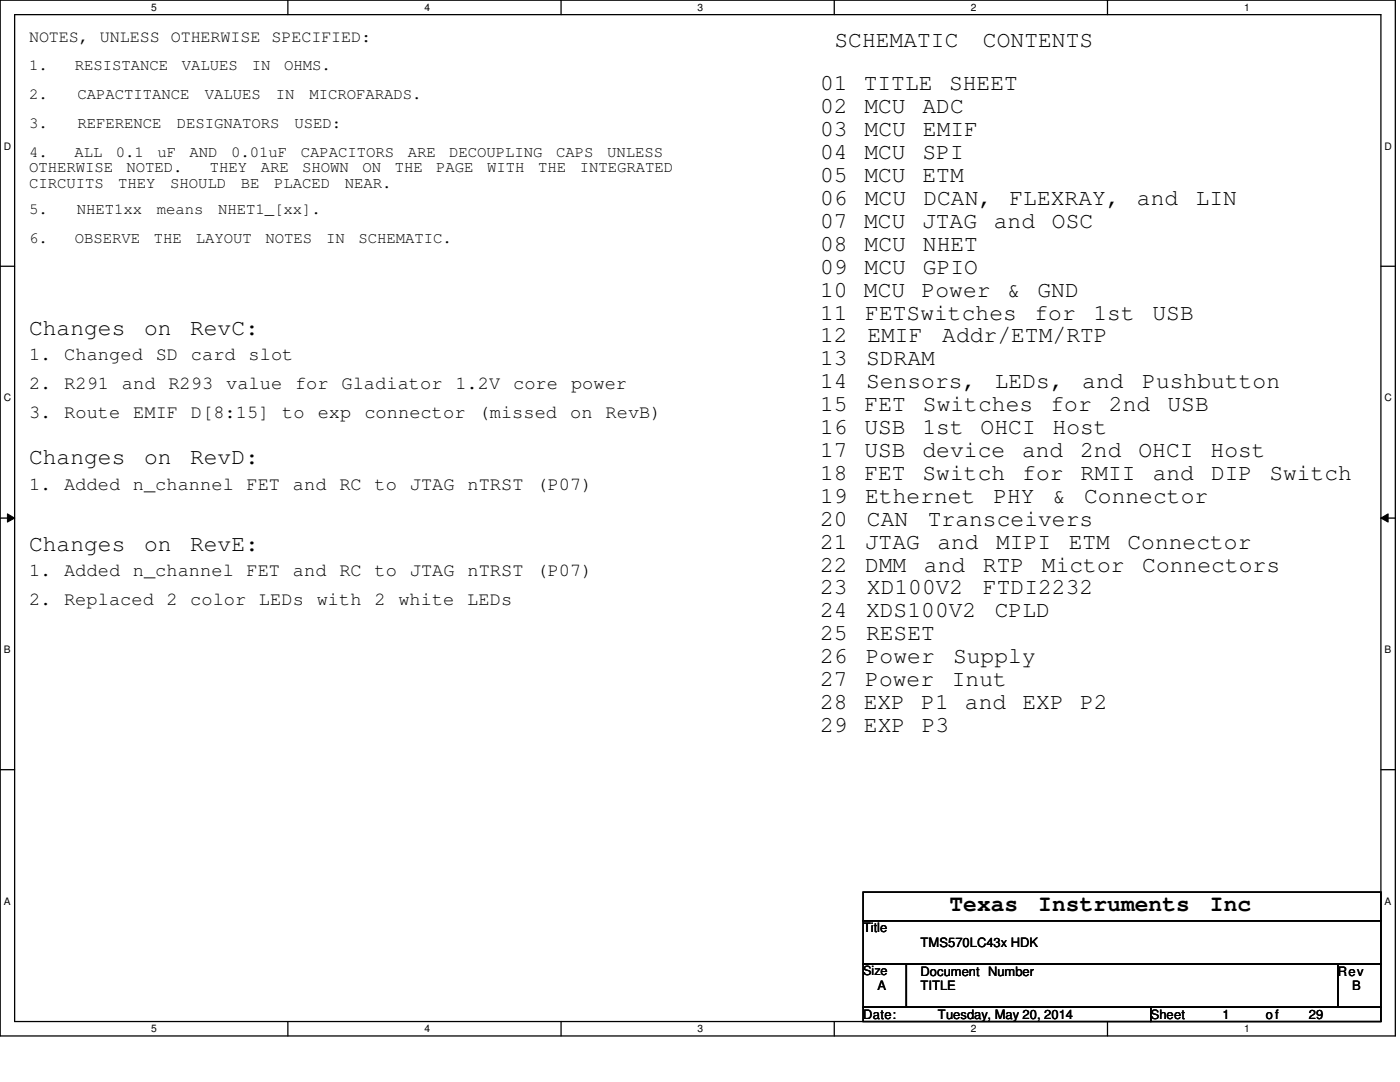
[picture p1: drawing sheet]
<svg xmlns="http://www.w3.org/2000/svg" width="279mm" height="216mm" viewBox="0 0 279 216" stroke-linecap="round" stroke-linejoin="round" font-family="sans-serif">
<defs><g id="words">
<g font-size="4.6">
<text x="166.5" y="9.4">SCHEMATIC</text>
<text x="196.2" y="9.4">CONTENTS</text>
<text x="163.7" y="18">01</text>
<text x="163.7" y="22.6">02</text>
<text x="172.4" y="18">TITLE</text>
<text x="172.5" y="22.6">MCU</text>
<text x="184.1" y="22.6">ADC</text>
<text x="189.4" y="18">SHEET</text>
<text x="163.7" y="27.2">03</text>
<text x="172.6" y="27.2">MCU</text>
<text x="184.2" y="27.2">EMIF</text>
<text x="163.7" y="31.7">04</text>
<text x="172.5" y="31.7">MCU</text>
<text x="184.1" y="31.7">SPI</text>
<text x="163.7" y="36.3">05</text>
<text x="163.7" y="40.9">06</text>
<text x="172.5" y="36.3">MCU</text>
<text x="172.6" y="40.9">MCU</text>
<text x="184.1" y="36.3">ETM</text>
<text x="184.3" y="40.9">DCAN,</text>
<text x="201.5" y="40.9">FLEXRAY,</text>
<text x="226.9" y="40.9">and</text>
<text x="238.6" y="40.9">LIN</text>
<text x="163.7" y="45.5">07</text>
<text x="172.5" y="45.5">MCU</text>
<text x="184" y="45.5">JTAG</text>
<text x="198.3" y="45.5">and</text>
<text x="209.9" y="45.5">OSC</text>
<text x="163.7" y="50">08</text>
<text x="172.6" y="50">MCU</text>
<text x="184.2" y="50">NHET</text>
<text x="163.7" y="54.6">09</text>
<text x="163.7" y="59.2">10</text>
<text x="172.4" y="59.2">MCU</text>
<text x="172.6" y="54.6">MCU</text>
<text x="183.9" y="59.2">Power</text>
<text x="184.2" y="54.6">GPIO</text>
<text x="201" y="59.2">&amp;</text>
<text x="207.1" y="59.2">GND</text>
<text x="163.7" y="63.8">11</text>
<text x="172.7" y="63.8">FETSwitches</text>
<text x="206.5" y="63.8">for</text>
<text x="218.2" y="63.8">1st</text>
<text x="230" y="63.8">USB</text>
<text x="5.8" y="66.8">Changes</text>
<text x="28.7" y="66.8">on</text>
<text x="37.9" y="66.8">RevC:</text>
<text x="163.7" y="68.3">12</text>
<text x="173.1" y="68.3">EMIF</text>
<text x="188" y="68.3">Addr/ETM/RTP</text>
<text x="163.7" y="72.9">13</text>
<text x="163.7" y="77.5">14</text>
<text x="172.8" y="72.9">SDRAM</text>
<text x="172.8" y="77.5">Sensors,</text>
<text x="198.5" y="77.5">LEDs,</text>
<text x="216" y="77.5">and</text>
<text x="228" y="77.5">Pushbutton</text>
<text x="163.7" y="82">15</text>
<text x="172.6" y="82">FET</text>
<text x="184.2" y="82">Switches</text>
<text x="209.6" y="82">for</text>
<text x="221.3" y="82">2nd</text>
<text x="233" y="82">USB</text>
<text x="163.7" y="86.6">16</text>
<text x="172.5" y="86.6">USB</text>
<text x="184.1" y="86.6">1st</text>
<text x="195.7" y="86.6">OHCI</text>
<text x="210.1" y="86.6">Host</text>
<text x="5.8" y="92.7">Changes</text>
<text x="28.7" y="92.7">on</text>
<text x="37.9" y="92.7">RevD:</text>
<text x="163.7" y="91.2">17</text>
<text x="163.7" y="95.8">18</text>
<text x="172.5" y="91.2">USB</text>
<text x="172.5" y="95.8">FET</text>
<text x="184.1" y="91.2">device</text>
<text x="184.1" y="95.8">Switch</text>
<text x="204" y="91.2">and</text>
<text x="204" y="95.8">for</text>
<text x="215.6" y="91.2">2nd</text>
<text x="215.6" y="95.8">RMII</text>
<text x="227.2" y="91.2">OHCI</text>
<text x="230" y="95.8">and</text>
<text x="241.6" y="91.2">Host</text>
<text x="241.7" y="95.8">DIP</text>
<text x="253.3" y="95.8">Switch</text>
<text x="163.7" y="100.3">19</text>
<text x="172.7" y="100.3">Ethernet</text>
<text x="198.2" y="100.3">PHY</text>
<text x="210.1" y="100.3">&amp;</text>
<text x="216.4" y="100.3">Connector</text>
<text x="163.7" y="104.9">20</text>
<text x="173" y="104.9">CAN</text>
<text x="185.2" y="104.9">Transceivers</text>
<text x="5.8" y="109.9">Changes</text>
<text x="28.7" y="109.9">on</text>
<text x="37.9" y="109.9">RevE:</text>
<text x="163.7" y="109.5">21</text>
<text x="172.6" y="109.5">JTAG</text>
<text x="187.1" y="109.5">and</text>
<text x="198.8" y="109.5">MIPI</text>
<text x="213.3" y="109.5">ETM</text>
<text x="225" y="109.5">Connector</text>
<text x="163.7" y="114">22</text>
<text x="163.7" y="118.6">23</text>
<text x="172.6" y="114">DMM</text>
<text x="173" y="118.6">XD100V2</text>
<text x="184.4" y="114">and</text>
<text x="196.2" y="114">RTP</text>
<text x="196.2" y="118.6">FTDI2232</text>
<text x="207.9" y="114">Mictor</text>
<text x="228" y="114">Connectors</text>
<text x="163.7" y="123.2">24</text>
<text x="172.8" y="123.2">XDS100V2</text>
<text x="198.5" y="123.2">CPLD</text>
<text x="163.7" y="127.8">25</text>
<text x="172.8" y="127.8">RESET</text>
<text x="163.7" y="132.3">26</text>
<text x="163.7" y="136.9">27</text>
<text x="172.7" y="136.9">Power</text>
<text x="172.8" y="132.3">Power</text>
<text x="189.9" y="136.9">Inut</text>
<text x="190.2" y="132.3">Supply</text>
<text x="163.7" y="141.5">28</text>
<text x="172.4" y="141.5">EXP</text>
<text x="183.9" y="141.5">P1</text>
<text x="192.6" y="141.5">and</text>
<text x="204" y="141.5">EXP</text>
<text x="215.6" y="141.5">P2</text>
<text x="163.7" y="146">29</text>
<text x="172.4" y="146">EXP</text>
<text x="184" y="146">P3</text>
<text x="189.5" y="181.8">Texas</text>
<text x="207.2" y="181.8">Instruments</text>
<text x="241.5" y="181.8">Inc</text>
</g>
<g font-size="3.7">
<text x="5.8" y="71.9">1. Changed SD card slot</text>
<text x="5.8" y="77.7">2. R291 and R293 value for Gladiator 1.2V core power</text>
<text x="5.8" y="83.4">3. Route EMIF D[8:15] to exp connector (missed on RevB)</text>
<text x="5.8" y="97.8">1. Added n_channel FET and RC to JTAG nTRST (P07)</text>
<text x="5.8" y="115">1. Added n_channel FET and RC to JTAG nTRST (P07)</text>
<text x="5.8" y="120.7">2. Replaced 2 color LEDs with 2 white LEDs</text>
</g>
<text font-size="3.3" x="5.8" y="8.5">NOTES, UNLESS OTHERWISE SPECIFIED:</text>
<g font-size="3.1">
<text x="5.8" y="14">1.</text>
<text x="14.9" y="14">RESISTANCE</text>
<text x="36.3" y="14">VALUES</text>
<text x="50.2" y="14">IN</text>
<text x="56.7" y="14">OHMS.</text>
<text x="5.8" y="19.8">2.</text>
<text x="15.5" y="19.8">CAPACTITANCE</text>
<text x="40.9" y="19.8">VALUES</text>
<text x="55" y="19.8">IN</text>
<text x="61.8" y="19.8">MICROFARADS.</text>
<text x="5.8" y="25.5">3.</text>
<text x="15.5" y="25.5">REFERENCE</text>
<text x="35.3" y="25.5">DESIGNATORS</text>
<text x="58.8" y="25.5">USED:</text>
<text x="5.8" y="31.2">4.</text>
<text x="5.8" y="34.4">OTHERWISE</text>
<text x="14.9" y="31.2">ALL</text>
<text x="23.1" y="31.2">0.1</text>
<text x="25.3" y="34.4">NOTED.</text>
<text x="31.4" y="31.2">uF</text>
<text x="37.8" y="31.2">AND</text>
<text x="41.9" y="34.4">THEY</text>
<text x="46.1" y="31.2">0.01uF</text>
<text x="52" y="34.4">ARE</text>
<text x="60" y="31.2">CAPACITORS</text>
<text x="60.3" y="34.4">SHOWN</text>
<text x="72.3" y="34.4">ON</text>
<text x="78.8" y="34.4">THE</text>
<text x="81.4" y="31.2">ARE</text>
<text x="87.1" y="34.4">PAGE</text>
<text x="89.7" y="31.2">DECOUPLING</text>
<text x="97.2" y="34.4">WITH</text>
<text x="107.4" y="34.4">THE</text>
<text x="111" y="31.2">CAPS</text>
<text x="115.7" y="34.4">INTEGRATED</text>
<text x="121.2" y="31.2">UNLESS</text>
<text x="5.8" y="37.5">CIRCUITS</text>
<text x="23.6" y="37.5">THEY</text>
<text x="34" y="37.5">SHOULD</text>
<text x="48" y="37.5">BE</text>
<text x="54.7" y="37.5">PLACED</text>
<text x="68.8" y="37.5">NEAR.</text>
<text x="5.8" y="42.7">5.</text>
<text x="15.4" y="42.7">NHET1xx</text>
<text x="31.3" y="42.7">means</text>
<text x="43.6" y="42.7">NHET1_[xx].</text>
<text x="5.8" y="48.5">6.</text>
<text x="14.9" y="48.5">OBSERVE</text>
<text x="30.7" y="48.5">THE</text>
<text x="39.1" y="48.5">LAYOUT</text>
<text x="53" y="48.5">NOTES</text>
<text x="65.1" y="48.5">IN</text>
<text x="71.5" y="48.5">SCHEMATIC.</text>
</g>
<g font-size="2.6">
<text x="172.3" y="186.1">Title</text>
<text x="183.7" y="188.9">TMS570LC43x HDK</text>
<text x="175.1" y="197.6">A</text>
<text x="183.7" y="194.7">Document Number</text>
<text x="183.7" y="197.6">TITLE</text>
<text x="267" y="194.7">Rev</text>
<text x="269.8" y="197.6">B</text>
<text x="172.3" y="203.3">Date:</text>
<text x="187.2" y="203.3">Tuesday, May 20, 2014</text>
<text x="229.7" y="203.3">Sheet</text>
<text x="244" y="203.3">1</text>
<text x="252.6" y="203.3">of</text>
<text x="261.2" y="203.3">29</text>
</g>
<text font-size="2.5" x="172.3" y="194.6">Size</text>
<g font-size="2">
<text x="30.2" y="2.2">5</text>
<text x="84.7" y="2.2">4</text>
<text x="139.2" y="2.2">3</text>
<text x="193.8" y="2.2">2</text>
<text x="248.3" y="2.2">1</text>
<text x=".8" y="29.8">D</text>
<text x="276.3" y="29.8">D</text>
<text x=".8" y="80.1">C</text>
<text x="276.3" y="80.1">C</text>
<text x=".8" y="130.3">B</text>
<text x="276.3" y="130.3">B</text>
<text x=".8" y="180.5">A</text>
<text x="276.3" y="180.5">A</text>
<text x="30.2" y="206">5</text>
<text x="84.7" y="206">4</text>
<text x="139.2" y="206">3</text>
<text x="193.8" y="206">2</text>
<text x="248.3" y="206">1</text>
</g>
</g></defs>
<path d="M0 0h278.5v206.7h-278.5zM2.9 2.9h272.7v200.9h-272.7z" fill="none" stroke="#000" stroke-width=".25"/>
<g fill="#fff">
<path d="M30.2 .3h1.1v2.3h-1.1z"/>
<path d="M30.2 204.1h1.1v2.3h-1.1z"/>
</g>
<path d="M57.4 0v2.9M57.4 203.8v2.9" fill="none" stroke="#000" stroke-width=".25"/>
<g fill="#fff">
<path d="M84.7 .3h1.1v2.3h-1.1z"/>
<path d="M84.7 204.1h1.1v2.3h-1.1z"/>
</g>
<path d="M112 0v2.9M112 203.8v2.9" fill="none" stroke="#000" stroke-width=".25"/>
<g fill="#fff">
<path d="M139.2 .3h1.1v2.3h-1.1z"/>
<path d="M139.2 204.1h1.1v2.3h-1.1z"/>
</g>
<path d="M166.5 0v2.9M166.5 203.8v2.9" fill="none" stroke="#000" stroke-width=".25"/>
<g fill="#fff">
<path d="M193.8 .3h1.1v2.3h-1.1z"/>
<path d="M193.8 204.1h1.1v2.3h-1.1z"/>
</g>
<path d="M221 0v2.9M221 203.8v2.9" fill="none" stroke="#000" stroke-width=".25"/>
<g fill="#fff">
<path d="M248.3 .3h1.1v2.3h-1.1z"/>
<path d="M248.3 204.1h1.1v2.3h-1.1z"/>
<path d="M.8 28h1.4v2.3h-1.4z"/>
<path d="M276.3 28h1.4v2.3h-1.4z"/>
<path d="M.8 78.2h1.4v2.3h-1.4z"/>
<path d="M276.3 78.2h1.4v2.3h-1.4z"/>
</g>
<path d="M0 53.1h2.9M275.6 53.1h2.9" fill="none" stroke="#000" stroke-width=".25"/>
<g fill="#fff">
<path d="M.8 128.5h1.3v2.2h-1.3z"/>
<path d="M276.3 128.5h1.3v2.2h-1.3z"/>
</g>
<path d="M0 103.4h2.9M275.6 103.4h2.9" fill="none" stroke="#000" stroke-width=".25"/>
<path d="M1.5 102.5l1.4 .9-1.4 .8zM275.6 103.4l1.4-.9v1.7z" fill="#000"/>
<path d="M1.5 102.5l1.4 .9-1.4 .8zM275.6 103.4l1.4-.9v1.7z" fill="none" stroke="#000" stroke-width=".2"/>
<g fill="#fff">
<path d="M.8 178.7h1.3v2.2h-1.3z"/>
<path d="M276.3 178.7h1.3v2.2h-1.3z"/>
</g>
<path d="M0 153.6h2.9M275.6 153.6h2.9M172.3 178h103.3v5.7h-103.3zM172.3 183.7h103.3v8.7h-103.3zM172.3 192.4h8.6v8.6h-8.6zM180.9 192.4h86.1v8.6h-86.1zM267 192.4h8.6v8.6h-8.6zM172.3 201h57.4v2.8h-57.4zM229.7 201h45.9v2.8h-45.9z" fill="none" stroke="#000" stroke-width=".25"/>
<use href="#words"/>
</svg>
